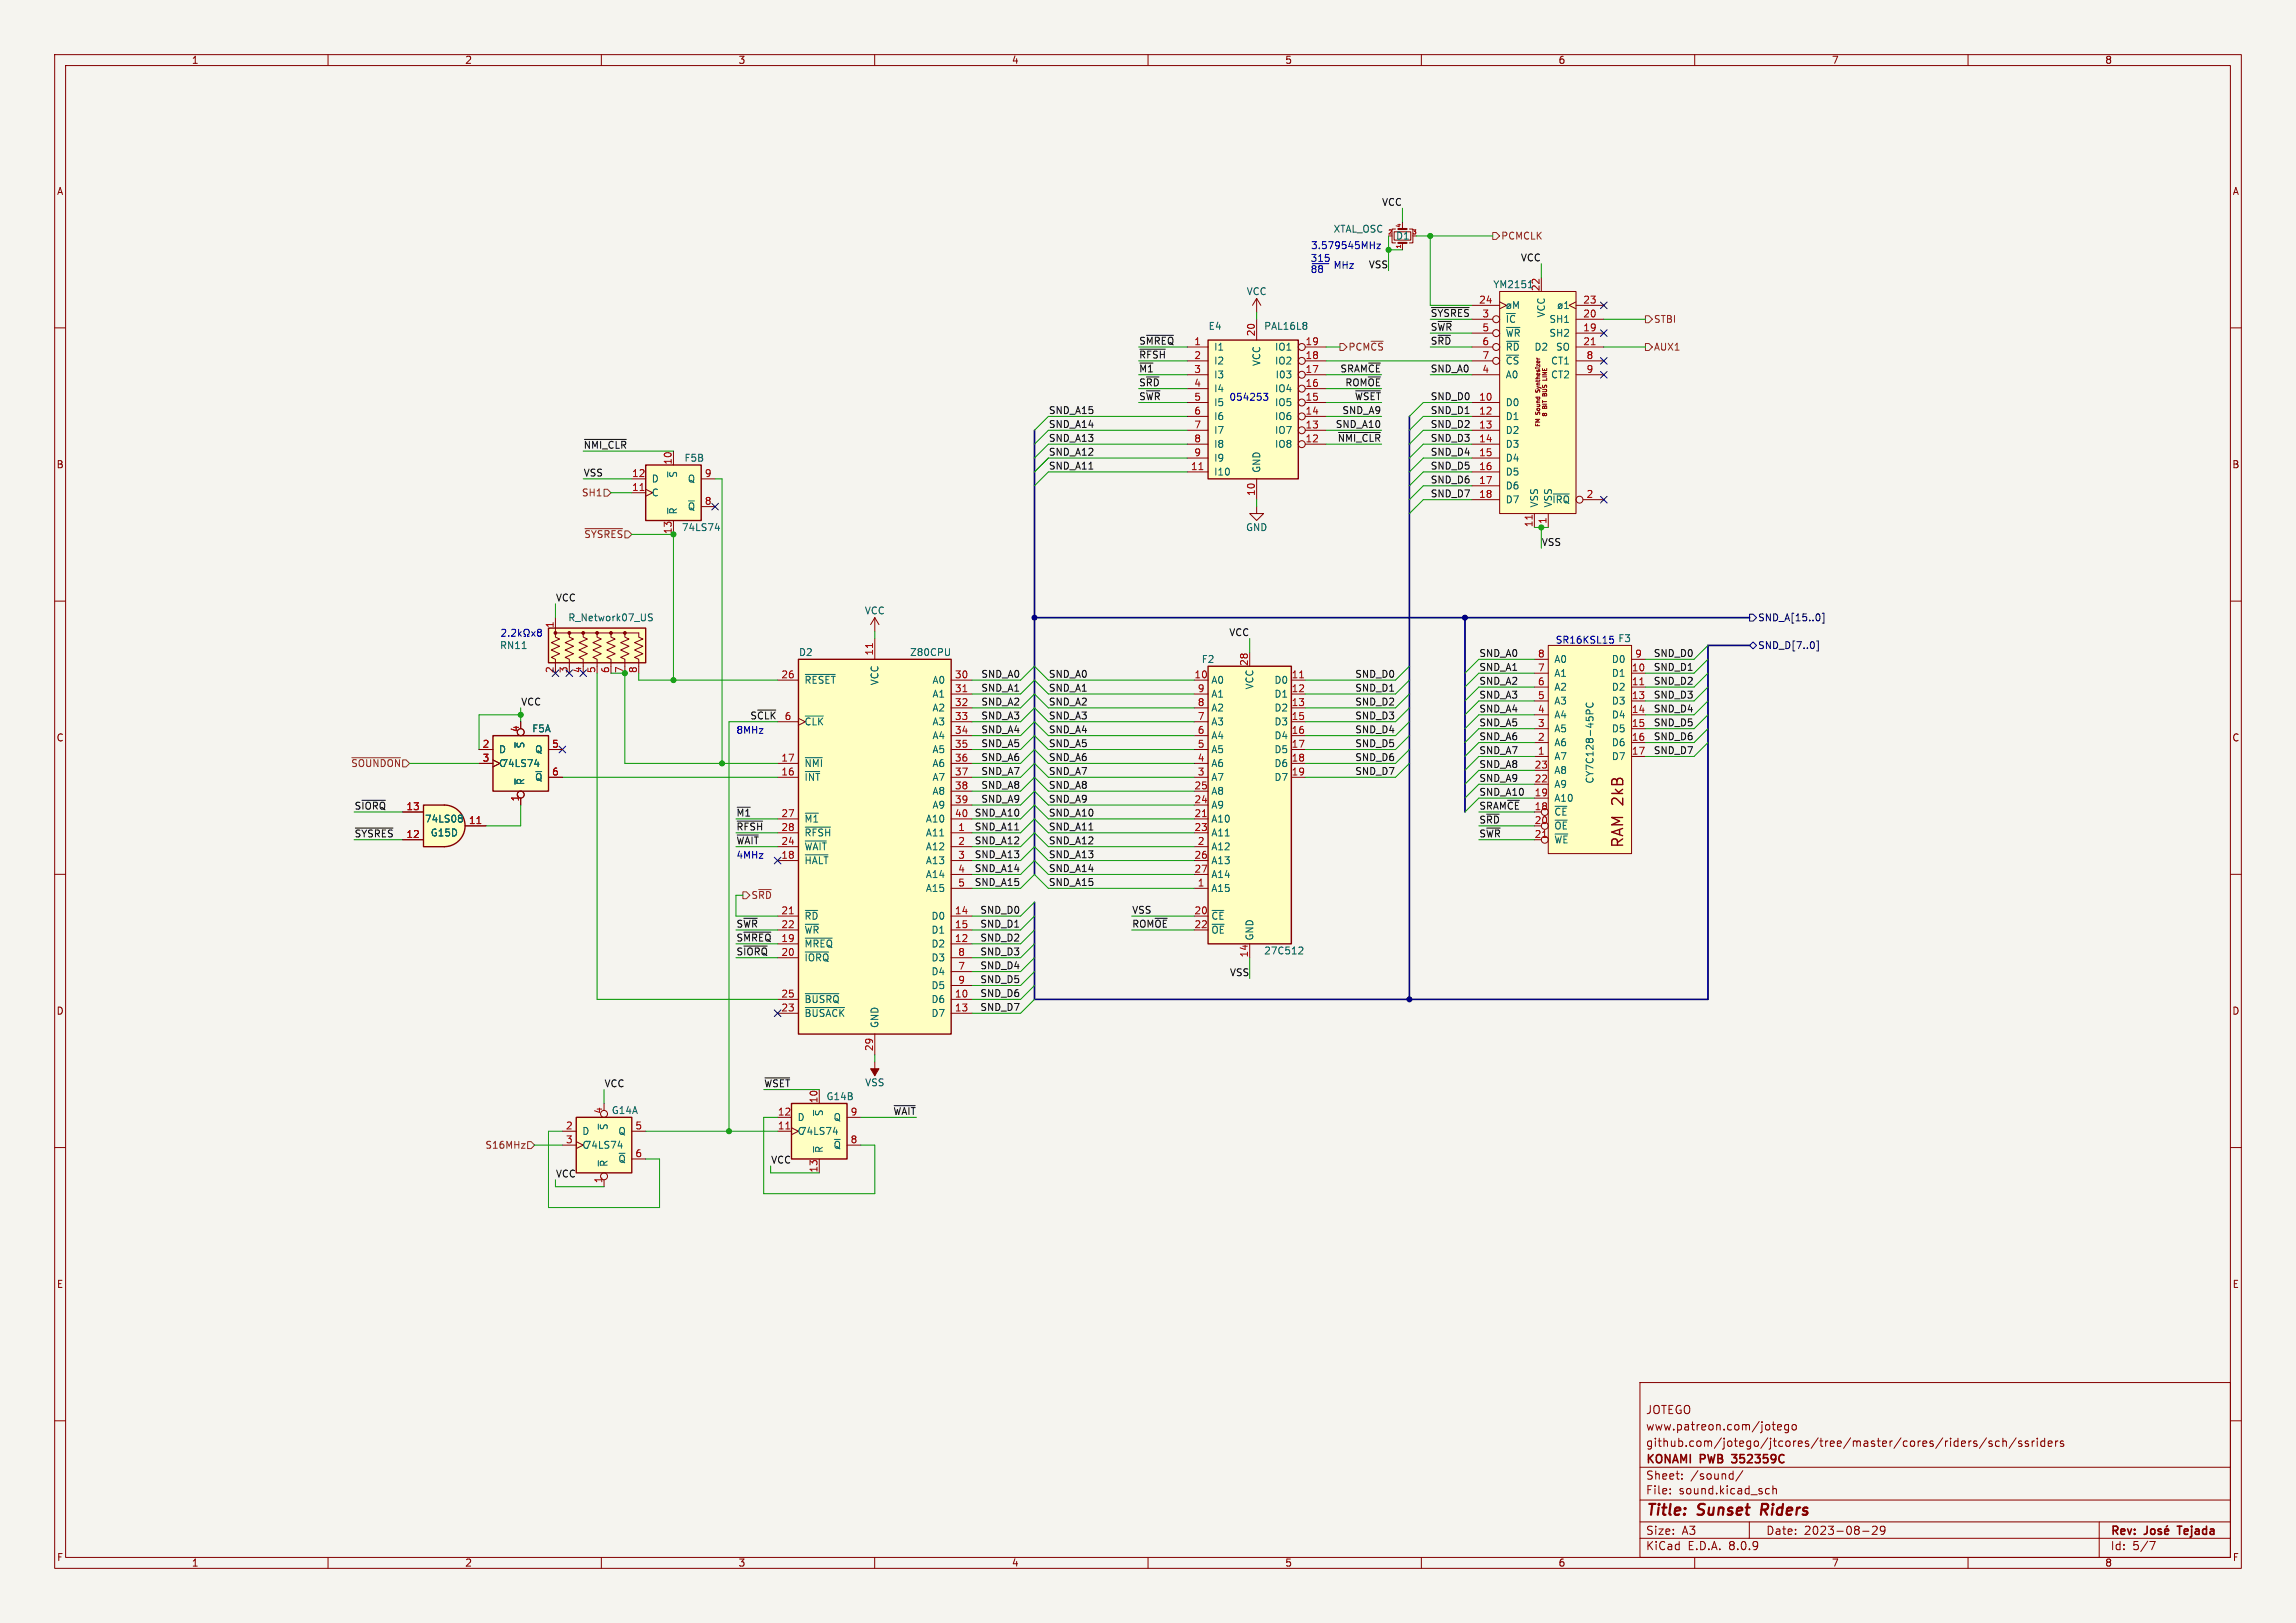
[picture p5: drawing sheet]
<svg xmlns="http://www.w3.org/2000/svg" width="420mm" height="297mm" viewBox="0 0 420 297" stroke-linecap="round" stroke-linejoin="round" font-family="sans-serif">
<defs><g id="words">
<g font-size="2.8" fill="#840000">
<text x="297.3" y="155.3" transform="rotate(-90 297.3 155.3)">RAM 2kB</text>
<text x="301" y="277.9">Title:</text>
<text x="310.6" y="277.9">Sunset</text>
<text x="323" y="277.9">Riders</text>
</g>
<g font-size="2.1" fill="#840000">
<text x="301" y="262">www.patreon.com/jotego</text>
<text x="301" y="259">JOTEGO</text>
<text x="301" y="268.2">KONAMI</text>
<text x="301" y="265">github.com/jotego/jtcores/tree/master/cores/riders/sch/ssriders</text>
<text x="311.1" y="268.2">PWB</text>
<text x="317.5" y="268.2">352359C</text>
<text x="301" y="273.7">File:</text>
<text x="301" y="271">Sheet:</text>
<text x="307.1" y="273.7">sound.kicad_sch</text>
<text x="309.2" y="271">/sound/</text>
<text x="301" y="281.1">Size:</text>
<text x="307.6" y="281.1">A3</text>
<text x="323" y="281.1">Date:</text>
<text x="330" y="281.1">2023-08-29</text>
<text x="386" y="281.3">Rev:</text>
<text x="399.1" y="281.3">Tejada</text>
<text x="301" y="283.9">KiCad</text>
<text x="308.7" y="283.9">E.D.A.</text>
<text x="316.3" y="283.9">8.0.9</text>
<text x="386" y="283.9">Id:</text>
<text x="390.1" y="283.9">5/7</text>
</g>
<g font-size="1.8" fill="#840000">
<text x="35" y="11.9">1</text>
<text x="85" y="11.9">2</text>
<text x="135" y="11.9">3</text>
<text x="185" y="11.9">4</text>
<text x="235" y="11.9">5</text>
<text x="285" y="11.9">6</text>
<text x="335" y="11.9">7</text>
<text x="385" y="11.9">8</text>
<text x="10.3" y="35.9">A</text>
<text x="408.3" y="35.9">A</text>
<text x="10.3" y="85.9">B</text>
<text x="408.2" y="85.9">B</text>
<text x="10.3" y="135.9">C</text>
<text x="408.2" y="135.9">C</text>
<text x="10.3" y="185.9">D</text>
<text x="408.2" y="185.9">D</text>
<text x="10.3" y="235.9">E</text>
<text x="408.3" y="235.9">E</text>
<text x="10.3" y="285.9">F</text>
<text x="35" y="286.9">1</text>
<text x="85" y="286.9">2</text>
<text x="135" y="286.9">3</text>
<text x="185" y="286.9">4</text>
<text x="235" y="286.9">5</text>
<text x="285" y="286.9">6</text>
<text x="335" y="286.9">7</text>
<text x="385" y="286.9">8</text>
<text x="408.3" y="285.9">F</text>
</g>
<g font-size="1.8" fill="#0f0f0f">
<text x="252.7" y="37.8">VCC</text>
<text x="278.1" y="47.9">VCC</text>
<text x="250.3" y="49.2">VSS</text>
<text x="261.6" y="58.1">~{SYSRES}3</text>
<text x="208.3" y="65.7">~{RFSH}</text>
<text x="208.3" y="63.2">S~{MREQ}</text>
<text x="261.6" y="63.2">S~{RD}</text>
<text x="261.6" y="60.6">S~{WR}</text>
<text x="208.3" y="68.2">~{M1}</text>
<text x="208.3" y="70.8">S~{RD}</text>
<text x="245.1" y="68.2">SRAM~{CE}</text>
<text x="246" y="70.8">ROM~{OE}</text>
<text x="261.6" y="68.2">SND_A0</text>
<text x="191.8" y="75.9">SND_A15</text>
<text x="208.3" y="73.3">S~{WR}</text>
<text x="245.5" y="75.9">SND_A9</text>
<text x="247.7" y="73.3">~{WSET}</text>
<text x="261.6" y="73.3">SND_D0</text>
<text x="261.6" y="75.9">SND_D1</text>
<text x="106.7" y="82.2">~{NMI_CLR}</text>
<text x="191.8" y="83.5">SND_A12</text>
<text x="191.8" y="80.9">SND_A13</text>
<text x="191.8" y="78.4">SND_A14</text>
<text x="244.2" y="78.4">SND_A10</text>
<text x="244.6" y="80.9">~{NMI_CLR}</text>
<text x="261.6" y="80.9">SND_D3</text>
<text x="261.6" y="78.4">SND_D2</text>
<text x="261.6" y="83.5">SND_D4</text>
<text x="106.7" y="87.3">VSS</text>
<text x="191.8" y="86">SND_A11</text>
<text x="261.6" y="86">SND_D5</text>
<text x="261.6" y="88.6">SND_D6</text>
<text x="261.6" y="91.1">SND_D7</text>
<text x="281.9" y="100">VSS</text>
<text x="101.6" y="110.1">VCC</text>
<text x="224.8" y="116.5">VCC</text>
<text x="179.4" y="124.1">SND_A0</text>
<text x="191.8" y="124.1">SND_A0</text>
<text x="247.8" y="124.1">SND_D0</text>
<text x="270.5" y="120.3">SND_A0</text>
<text x="270.5" y="125.4">SND_A2</text>
<text x="270.5" y="122.8">SND_A1</text>
<text x="302.4" y="120.3">SND_D0</text>
<text x="302.4" y="125.4">SND_D2</text>
<text x="302.4" y="122.8">SND_D1</text>
<text x="95.2" y="129.2">VCC</text>
<text x="137.2" y="131.7">S~{CLK}6</text>
<text x="179.4" y="129.2">SND_A2</text>
<text x="179.4" y="131.7">SND_A3</text>
<text x="179.4" y="126.7">SND_A1</text>
<text x="191.8" y="129.2">SND_A2</text>
<text x="191.8" y="126.7">SND_A1</text>
<text x="191.8" y="131.7">SND_A3</text>
<text x="247.8" y="131.7">SND_D3</text>
<text x="247.8" y="129.2">SND_D2</text>
<text x="247.8" y="126.7">SND_D1</text>
<text x="270.5" y="130.5">SND_A4</text>
<text x="270.5" y="127.9">SND_A3</text>
<text x="302.4" y="130.5">SND_D4</text>
<text x="302.4" y="127.9">SND_D3</text>
<text x="179.4" y="134.3">SND_A4</text>
<text x="179.4" y="136.8">SND_A5</text>
<text x="191.8" y="136.8">SND_A5</text>
<text x="191.8" y="134.3">SND_A4</text>
<text x="247.8" y="136.8">SND_D5</text>
<text x="247.8" y="134.3">SND_D4</text>
<text x="270.5" y="135.5">SND_A6</text>
<text x="270.5" y="133">SND_A5</text>
<text x="302.4" y="133">SND_D5</text>
<text x="302.4" y="135.5">SND_D6</text>
<text x="179.4" y="141.9">SND_A7</text>
<text x="179.4" y="139.4">SND_A6</text>
<text x="191.8" y="141.9">SND_A7</text>
<text x="191.8" y="139.4">SND_A6</text>
<text x="247.8" y="141.9">SND_D7</text>
<text x="247.8" y="139.4">SND_D6</text>
<text x="270.5" y="138.1">SND_A7</text>
<text x="270.5" y="140.6">SND_A8</text>
<text x="270.5" y="143.2">SND_A9</text>
<text x="302.4" y="138.1">SND_D7</text>
<text x="64.8" y="148.2">S~{IORQ}</text>
<text x="134.6" y="149.5">~{M1}</text>
<text x="178.2" y="149.5">SND_A10</text>
<text x="179.4" y="147">SND_A9</text>
<text x="179.4" y="144.4">SND_A8</text>
<text x="191.8" y="149.5">SND_A10</text>
<text x="191.8" y="147">SND_A9</text>
<text x="191.8" y="144.4">SND_A8</text>
<text x="270.5" y="148.2">SRAM~{CE} 18</text>
<text x="270.5" y="145.7">SND_A10</text>
<text x="64.8" y="153.3">~{SYSRES}12</text>
<text x="134.6" y="154.6">~{WAIT}</text>
<text x="134.6" y="152.1">~{RFSH} 28</text>
<text x="178.2" y="152.1">SND_A11</text>
<text x="178.2" y="154.6">SND_A12</text>
<text x="191.8" y="152.1">SND_A11</text>
<text x="191.8" y="154.6">SND_A12</text>
<text x="270.5" y="150.8">S~{RD}</text>
<text x="270.5" y="153.3">S~{WR}</text>
<text x="178.2" y="159.7">SND_A14</text>
<text x="178.2" y="157.1">SND_A13</text>
<text x="191.8" y="157.1">SND_A13</text>
<text x="191.8" y="159.7">SND_A14</text>
<text x="178.2" y="162.2">SND_A15</text>
<text x="179.2" y="167.3">SND_D0</text>
<text x="191.8" y="162.2">SND_A15</text>
<text x="207" y="167.3">VSS</text>
<text x="134.6" y="172.4">S~{MREQ}19</text>
<text x="134.6" y="169.8">S~{WR}</text>
<text x="179.2" y="169.8">SND_D1</text>
<text x="179.2" y="172.4">SND_D2</text>
<text x="207" y="169.8">ROM~{OE}</text>
<text x="134.6" y="174.9">S~{IORQ}20</text>
<text x="179.2" y="177.5">SND_D4</text>
<text x="179.2" y="180">SND_D5</text>
<text x="179.2" y="174.9">SND_D3</text>
<text x="224.9" y="178.7">VSS</text>
<text x="179.2" y="185.1">SND_D7</text>
<text x="179.2" y="182.5">SND_D6</text>
<text x="110.5" y="199">VCC</text>
<text x="139.7" y="199">~{WSET}</text>
<text x="163.3" y="204.1">~{WAIT}</text>
<text x="101.6" y="215.6">VCC</text>
<text x="141" y="213">VCC</text>
</g>
<g font-size="1.8" fill="#0000c2">
<text x="239.6" y="48">315</text>
<text x="239.7" y="45.7">3.579545MHz</text>
<text x="239.6" y="50">88</text>
<text x="243.8" y="49.3">MHz</text>
<text x="224.8" y="73.4">054253</text>
<text x="284.5" y="117.9">SR16KSL15</text>
<text x="134.6" y="134.4">8MHz</text>
<text x="134.6" y="157.2">4MHz</text>
</g>
<g font-size="1.8" fill="#006464">
<text x="243.8" y="42.8">XTAL_OSC</text>
<text x="255.3" y="44">D1</text>
<text x="273.1" y="52.9">YM2151</text>
<text x="281.7" y="53.4" transform="rotate(-90 281.7 53.4)">22</text>
<text x="228" y="54.2">VCC</text>
<text x="275.3" y="59.3">~{IC}</text>
<text x="282.8" y="58.2" transform="rotate(-90 282.8 58.2)">VCC</text>
<text x="283.3" y="59.3">SH1</text>
<text x="221" y="60.6">E4</text>
<text x="222" y="64.4">I1</text>
<text x="231.1" y="60.6">PAL16L8</text>
<text x="233.1" y="64.4">IO1</text>
<text x="275.3" y="61.8">~{WR}</text>
<text x="275.3" y="64.4">~{RD} D2</text>
<text x="283.3" y="61.8">SH2</text>
<text x="284.5" y="64.4">SO</text>
<text x="222" y="66.9">I2</text>
<text x="222" y="69.4">I3</text>
<text x="222" y="72">I4</text>
<text x="230.7" y="67.1" transform="rotate(-90 230.7 67.1)">VCC</text>
<text x="233.1" y="72">IO4</text>
<text x="233.1" y="66.9">IO2</text>
<text x="233.2" y="69.4">I03</text>
<text x="275.3" y="69.4">A0</text>
<text x="275.3" y="66.9">~{CS}</text>
<text x="283.6" y="66.9">CT1</text>
<text x="283.6" y="69.4">CT2</text>
<text x="222" y="74.5">I5</text>
<text x="222" y="77.1">I6</text>
<text x="233.1" y="77.1">IO6</text>
<text x="233.1" y="74.5">IO5</text>
<text x="275.3" y="74.5">D0</text>
<text x="275.3" y="77.1">D1</text>
<text x="222" y="79.6">I7</text>
<text x="222" y="82.1">I8</text>
<text x="233.1" y="82.1">IO8</text>
<text x="233.1" y="79.6">IO7</text>
<text x="275.3" y="79.6">D2</text>
<text x="275.3" y="82.1">D3</text>
<text x="119.1" y="88.5">D</text>
<text x="124.1" y="87.5" transform="rotate(-90 124.1 87.5)">~{S}</text>
<text x="125.1" y="84.7">F5B</text>
<text x="125.7" y="88.5">Q</text>
<text x="222" y="87.2">I10</text>
<text x="222" y="84.7">I9</text>
<text x="230.7" y="86.6" transform="rotate(-90 230.7 86.6)">GND</text>
<text x="275.3" y="84.7">D4</text>
<text x="275.3" y="87.2">D5</text>
<text x="275.3" y="89.8">D6</text>
<text x="119.1" y="91">C</text>
<text x="124.1" y="94.2" transform="rotate(-90 124.1 94.2)">~{R}</text>
<text x="125.7" y="93.6">~{Q}</text>
<text x="275.3" y="92.3">D7</text>
<text x="281.5" y="93" transform="rotate(-90 281.5 93)">VSS</text>
<text x="283.9" y="92.3">~{IRQ}</text>
<text x="284.1" y="93" transform="rotate(-90 284.1 93)">VSS</text>
<text x="124.6" y="97.4">74LS74</text>
<text x="227.8" y="97.4">GND</text>
<text x="103.9" y="113.9">R_Network07_US</text>
<text x="158.1" y="112.6">VCC</text>
<text x="91.4" y="119">RN11</text>
<text x="295.9" y="117.7">F3</text>
<text x="146.1" y="120.2">D2</text>
<text x="147.1" y="125.3">~{RESET}</text>
<text x="160.9" y="125.5" transform="rotate(-90 160.9 125.5)">VCC</text>
<text x="166.4" y="120.2">Z80CPU</text>
<text x="170.5" y="125.3">A0</text>
<text x="219.7" y="121.5">F2</text>
<text x="221.5" y="125.3">A0</text>
<text x="233" y="125.3">D0</text>
<text x="284.2" y="124.1">A1</text>
<text x="284.2" y="121.5">A0</text>
<text x="294.8" y="124.1">D1</text>
<text x="294.8" y="121.5">D0</text>
<text x="170.5" y="127.9">A1</text>
<text x="170.5" y="130.4">A2</text>
<text x="221.5" y="130.4">A2</text>
<text x="221.5" y="127.9">A1</text>
<text x="229.5" y="126.3" transform="rotate(-90 229.5 126.3)">VCC</text>
<text x="233" y="127.9">D1</text>
<text x="233" y="130.4">D2</text>
<text x="284.2" y="131.7">A4</text>
<text x="284.2" y="129.1">A3</text>
<text x="284.2" y="126.6">A2</text>
<text x="294.8" y="126.6">D2</text>
<text x="294.8" y="129.1">D3</text>
<text x="294.8" y="131.7">D4</text>
<text x="96.1" y="137" transform="rotate(-90 96.1 137)">~{S}</text>
<text x="97.3" y="134.2">F5A</text>
<text x="147.1" y="132.9">~{CLK}</text>
<text x="170.5" y="132.9">A3</text>
<text x="170.5" y="135.5">A4</text>
<text x="221.5" y="135.5">A4</text>
<text x="221.5" y="132.9">A3</text>
<text x="233" y="132.9">D3</text>
<text x="233" y="135.5">D4</text>
<text x="284.2" y="136.8">A6</text>
<text x="284.2" y="134.2">A5</text>
<text x="294.8" y="134.2">D5</text>
<text x="294.8" y="136.8">D6</text>
<text x="91.2" y="138">D</text>
<text x="91.2" y="140.6">C</text>
<text x="91.6" y="140.6">74LS74</text>
<text x="96.1" y="143.8" transform="rotate(-90 96.1 143.8)">~{R}</text>
<text x="97.8" y="138">Q</text>
<text x="97.8" y="143.1">~{Q}</text>
<text x="147.1" y="143.1">~{INT}</text>
<text x="147.1" y="140.6">~{NMI}</text>
<text x="170.5" y="138">A5</text>
<text x="170.5" y="140.6">A6</text>
<text x="170.5" y="143.1">A7</text>
<text x="221.5" y="143.1">A7</text>
<text x="221.5" y="140.6">A6</text>
<text x="221.5" y="138">A5</text>
<text x="233" y="138">D5</text>
<text x="233" y="140.6">D6</text>
<text x="233" y="143.1">D7</text>
<text x="284.2" y="139.3">A7</text>
<text x="284.2" y="141.8">A8</text>
<text x="291.7" y="143.5" transform="rotate(-90 291.7 143.5)">CY7C128-45PC</text>
<text x="294.8" y="139.3">D7</text>
<text x="170.5" y="145.6">A8</text>
<text x="170.5" y="148.2">A9</text>
<text x="221.5" y="148.2">A9</text>
<text x="221.5" y="145.6">A8</text>
<text x="284.2" y="149.5">~{CE}</text>
<text x="284.2" y="146.9">A10</text>
<text x="284.2" y="144.4">A9</text>
<text x="77.6" y="150.7">74LS08</text>
<text x="78.7" y="153.3">G15D</text>
<text x="147.1" y="155.8">~{WAIT}</text>
<text x="147.1" y="150.7">~{M1}</text>
<text x="147.1" y="153.3">~{RFSH}</text>
<text x="169.3" y="153.3">A11</text>
<text x="169.3" y="155.8">A12</text>
<text x="169.3" y="150.7">A10</text>
<text x="221.5" y="155.8">A12</text>
<text x="221.5" y="150.7">A10</text>
<text x="221.5" y="153.3">A11</text>
<text x="284.2" y="152">~{OE}</text>
<text x="284.2" y="154.5">~{WE}</text>
<text x="147.1" y="158.3">~{HALT}</text>
<text x="169.3" y="158.3">A13</text>
<text x="169.3" y="160.9">A14</text>
<text x="221.5" y="158.3">A13</text>
<text x="221.5" y="160.9">A14</text>
<text x="169.3" y="163.4">A15</text>
<text x="221.5" y="163.4">A15</text>
<text x="147.1" y="173.6">~{MREQ}</text>
<text x="147.1" y="168.5">~{RD}</text>
<text x="147.1" y="171">~{WR}</text>
<text x="170.3" y="173.6">D2</text>
<text x="170.3" y="168.5">D0</text>
<text x="170.3" y="171">D1</text>
<text x="221.5" y="168.5">~{CE}</text>
<text x="221.5" y="171">~{OE}</text>
<text x="229.5" y="172.2" transform="rotate(-90 229.5 172.2)">GND</text>
<text x="147.1" y="176.1">~{IORQ}</text>
<text x="170.3" y="178.7">D4</text>
<text x="170.3" y="176.1">D3</text>
<text x="231.1" y="174.9">27C512</text>
<text x="147.1" y="183.7">~{BUSRQ}</text>
<text x="170.3" y="183.7">D6</text>
<text x="170.3" y="181.2">D5</text>
<text x="147.1" y="186.3">~{BUSACK}</text>
<text x="160.9" y="188.2" transform="rotate(-90 160.9 188.2)">GND</text>
<text x="170.3" y="186.3">D7</text>
<text x="151.1" y="201.5">G14B</text>
<text x="158.2" y="199">VSS</text>
<text x="106.4" y="207.9">D</text>
<text x="111.4" y="206.9" transform="rotate(-90 111.4 206.9)">~{S}</text>
<text x="111.8" y="204.1">G14A</text>
<text x="113" y="207.9">Q</text>
<text x="145.8" y="207.9">C</text>
<text x="145.8" y="205.3">D</text>
<text x="146.2" y="207.9">74LS74</text>
<text x="150.7" y="204.4" transform="rotate(-90 150.7 204.4)">~{S}</text>
<text x="152.4" y="205.3">Q</text>
<text x="106.4" y="210.4">C</text>
<text x="106.9" y="210.4">74LS74</text>
<text x="111.4" y="213.6" transform="rotate(-90 111.4 213.6)">~{R}</text>
<text x="113" y="213">~{Q}</text>
<text x="150.7" y="211.1" transform="rotate(-90 150.7 211.1)">~{R}</text>
<text x="152.4" y="210.4">~{Q}</text>
</g>
<g font-size="1.8" fill="#725600">
<text x="274.5" y="44">PCMCLK</text>
<text x="302.5" y="59.3">STBI</text>
<text x="246.6" y="64.4">PCM~{CS}</text>
<text x="302.5" y="64.4">AUX1</text>
<text x="106.3" y="91">SH1</text>
<text x="106.8" y="98.7">~{SYSRES}</text>
<text x="64.1" y="140.6">~{SOUNDON}</text>
<text x="137.4" y="164.7">S~{RD}</text>
<text x="88.7" y="210.4">S16MHz</text>
</g>
<g font-size="1.8" fill="#a90000">
<text x="270.5" y="55.6">24</text>
<text x="289.5" y="58.2">20</text>
<text x="289.5" y="55.6">23</text>
<text x="218.4" y="63.2">1</text>
<text x="218.4" y="65.8">2</text>
<text x="229.6" y="61.6" transform="rotate(-90 229.6 61.6)">20</text>
<text x="238.7" y="65.8">18</text>
<text x="238.7" y="63.2">19</text>
<text x="271.1" y="60.7">5</text>
<text x="271.1" y="63.2">6</text>
<text x="271.1" y="65.8">7</text>
<text x="289.5" y="60.7">19</text>
<text x="289.5" y="63.2">21</text>
<text x="290.1" y="65.8">8</text>
<text x="218.4" y="68.3">3</text>
<text x="218.4" y="70.9">4</text>
<text x="238.7" y="70.9">16</text>
<text x="238.7" y="68.3">17</text>
<text x="271.1" y="68.3">4</text>
<text x="290.1" y="68.3">9</text>
<text x="218.4" y="73.4">5</text>
<text x="218.4" y="75.9">6</text>
<text x="238.7" y="75.9">14</text>
<text x="238.7" y="73.4">15</text>
<text x="270.5" y="73.4">10</text>
<text x="270.5" y="75.9">12</text>
<text x="218.4" y="78.5">7</text>
<text x="218.4" y="81">8</text>
<text x="218.4" y="83.6">9</text>
<text x="238.7" y="81">12</text>
<text x="238.7" y="78.5">13</text>
<text x="270.5" y="78.5">13</text>
<text x="270.5" y="81">14</text>
<text x="270.5" y="83.6">15</text>
<text x="115.5" y="89.9">11</text>
<text x="115.5" y="87.4">12</text>
<text x="122.9" y="85.1" transform="rotate(-90 122.9 85.1)">10</text>
<text x="128.8" y="87.4">9</text>
<text x="217.8" y="86.1">11</text>
<text x="270.5" y="86.1">16</text>
<text x="270.5" y="88.6">17</text>
<text x="128.8" y="92.5">8</text>
<text x="229.6" y="90.8" transform="rotate(-90 229.6 90.8)">10</text>
<text x="270.5" y="91.2">18</text>
<text x="283" y="96" transform="rotate(-90 283 96)">1</text>
<text x="290.1" y="91.2">2</text>
<text x="122.9" y="97.8" transform="rotate(-90 122.9 97.8)">13</text>
<text x="280.4" y="96.6" transform="rotate(-90 280.4 96.6)">11</text>
<text x="101.3" y="115" transform="rotate(-90 101.3 115)">1</text>
<text x="101.3" y="123.3" transform="rotate(-90 101.3 123.3)">2</text>
<text x="103.9" y="123.3" transform="rotate(-90 103.9 123.3)">3</text>
<text x="106.4" y="123.3" transform="rotate(-90 106.4 123.3)">4</text>
<text x="109" y="123.3" transform="rotate(-90 109 123.3)">5</text>
<text x="111.5" y="123.3" transform="rotate(-90 111.5 123.3)">6</text>
<text x="114" y="123.3" transform="rotate(-90 114 123.3)">7</text>
<text x="116.6" y="123.3" transform="rotate(-90 116.6 123.3)">8</text>
<text x="142.8" y="124.2">26</text>
<text x="159.8" y="120.1" transform="rotate(-90 159.8 120.1)">11</text>
<text x="174.6" y="124.2">30</text>
<text x="218.4" y="124.2">10</text>
<text x="228.3" y="122" transform="rotate(-90 228.3 122)">28</text>
<text x="236.2" y="124.2">11</text>
<text x="281.2" y="125.5">6</text>
<text x="281.2" y="122.9">7</text>
<text x="281.2" y="120.4">8</text>
<text x="298.4" y="122.9">10</text>
<text x="298.4" y="125.5">11</text>
<text x="299" y="120.4">9</text>
<text x="174.6" y="126.7">31</text>
<text x="174.6" y="129.3">32</text>
<text x="174.6" y="131.8">33</text>
<text x="219" y="131.8">7</text>
<text x="219" y="129.3">8</text>
<text x="219" y="126.7">9</text>
<text x="236.2" y="126.7">12</text>
<text x="236.2" y="129.3">13</text>
<text x="236.2" y="131.8">15</text>
<text x="281.2" y="130.6">4</text>
<text x="281.2" y="128">5</text>
<text x="298.4" y="128">13</text>
<text x="298.4" y="130.6">14</text>
<text x="88.2" y="136.9">2</text>
<text x="95" y="134.1" transform="rotate(-90 95 134.1)">4</text>
<text x="100.9" y="136.9">5</text>
<text x="174.6" y="134.4">34</text>
<text x="174.6" y="136.9">35</text>
<text x="219" y="136.9">5</text>
<text x="219" y="134.4">6</text>
<text x="236.2" y="134.4">16</text>
<text x="236.2" y="136.9">17</text>
<text x="281.2" y="135.6">2</text>
<text x="281.2" y="133.1">3</text>
<text x="298.4" y="133.1">15</text>
<text x="298.4" y="135.6">16</text>
<text x="88.2" y="139.4">3</text>
<text x="100.9" y="142">6</text>
<text x="142.8" y="142">16</text>
<text x="142.8" y="139.4">17</text>
<text x="174.6" y="139.4">36</text>
<text x="174.6" y="142">37</text>
<text x="219" y="142">3</text>
<text x="219" y="139.4">4</text>
<text x="236.2" y="139.4">18</text>
<text x="236.2" y="142">19</text>
<text x="280.6" y="143.3">22</text>
<text x="280.6" y="140.7">23</text>
<text x="281.2" y="138.2">1</text>
<text x="298.4" y="138.2">17</text>
<text x="74.3" y="148.3">13</text>
<text x="95" y="146.8" transform="rotate(-90 95 146.8)">1</text>
<text x="142.8" y="149.6">27</text>
<text x="174.6" y="144.5">38</text>
<text x="174.6" y="147.1">39</text>
<text x="174.6" y="149.6">40</text>
<text x="218.4" y="149.6">21</text>
<text x="218.4" y="147.1">24</text>
<text x="218.4" y="144.5">25</text>
<text x="280.6" y="145.8">19</text>
<text x="74.3" y="153.4">12</text>
<text x="85.7" y="150.9">11</text>
<text x="142.8" y="154.7">24</text>
<text x="175.2" y="152.1">1</text>
<text x="175.2" y="154.7">2</text>
<text x="218.4" y="152.1">23</text>
<text x="219" y="154.7">2</text>
<text x="280.6" y="150.9">20</text>
<text x="280.6" y="153.4">21</text>
<text x="142.8" y="157.2">18</text>
<text x="175.2" y="157.2">3</text>
<text x="175.2" y="159.8">4</text>
<text x="218.4" y="157.2">26</text>
<text x="218.4" y="159.8">27</text>
<text x="142.8" y="167.4">21</text>
<text x="174.6" y="167.4">14</text>
<text x="175.2" y="162.3">5</text>
<text x="218.4" y="167.4">20</text>
<text x="219" y="162.3">1</text>
<text x="142.8" y="169.9">22</text>
<text x="174.6" y="172.5">12</text>
<text x="174.6" y="169.9">15</text>
<text x="218.4" y="169.9">22</text>
<text x="175.2" y="177.5">7</text>
<text x="175.2" y="175">8</text>
<text x="228.3" y="175.3" transform="rotate(-90 228.3 175.3)">14</text>
<text x="142.8" y="185.2">23</text>
<text x="142.8" y="182.6">25</text>
<text x="174.6" y="182.6">10</text>
<text x="174.6" y="185.2">13</text>
<text x="175.2" y="180.1">9</text>
<text x="159.8" y="192.4" transform="rotate(-90 159.8 192.4)">29</text>
<text x="110.2" y="203.9" transform="rotate(-90 110.2 203.9)">4</text>
<text x="149.6" y="202" transform="rotate(-90 149.6 202)">10</text>
<text x="103.4" y="206.8">2</text>
<text x="103.4" y="209.3">3</text>
<text x="116.1" y="206.8">5</text>
<text x="142.2" y="206.8">11</text>
<text x="142.2" y="204.2">12</text>
<text x="155.5" y="209.3">8</text>
<text x="155.5" y="204.2">9</text>
<text x="116.1" y="211.8">6</text>
<text x="149.6" y="214.7" transform="rotate(-90 149.6 214.7)">13</text>
<text x="110.2" y="216.6" transform="rotate(-90 110.2 216.6)">1</text>
</g>
<g font-size="1.8" fill="#000084">
<text x="321.5" y="113.9">SND_A[15..0]</text>
<text x="321.5" y="119">SND_D[7..0]</text>
</g>
<g font-size="1.1" fill="#a90000">
<text x="256.3" y="41.8" transform="rotate(-90 256.3 41.8)">4</text>
<text x="253.8" y="42.9">2</text>
<text x="256.3" y="45.6" transform="rotate(-90 256.3 45.6)">1</text>
<text x="258.2" y="42.9">3</text>
</g>
<g font-size="1.1" fill="#840000">
<text x="281.8" y="71.7" transform="rotate(-90 281.8 71.7)">Synthesizer</text>
<text x="283.1" y="69.4" transform="rotate(-90 283.1 69.4)">LINE</text>
<text x="283.1" y="76.3" transform="rotate(-90 283.1 76.3)">8</text>
<text x="283.1" y="74.8" transform="rotate(-90 283.1 74.8)">BIT</text>
<text x="283.1" y="72.4" transform="rotate(-90 283.1 72.4)">BUS</text>
<text x="281.8" y="78.2" transform="rotate(-90 281.8 78.2)">FM Sound</text>
</g>
</g></defs>
<path d="M0 0h420v297h-420z" fill="#f5f4ef" stroke="#f5f4ef" stroke-width=".18"/>
<g fill="none" stroke="#840000" stroke-width=".18">
<path d="M10 10h400v277h-400zM12 12h396v273h-396zM60 10v2M110 10v2M160 10v2M210 10v2M260 10v2M310 10v2M360 10v2M10 60h2M408 60h2M10 110h2"/>
<path d="M408 110h2M10 160h2M408 160h2M10 210h2M408 210h2M300 253h108v32h-108zM10 260h2M300 278.5h108M300 274.5h108M300 268.5h108M305.5 273.2v.2M305.5 272.5v.1"/>
<path d="M307.7 270.5v.2M307.7 269.8v.1M316.6 269.7l.4 .1M317 269.2v1.5M317 270.6l-.4 .1M318.8 269.1l-1.3 1.9M320 278.5v3M323.1 273.3h.6M323.1 272.5h.6M324.2 260.7h.5M324.3 272.5l.2-.1 .4 .1v.9M324.3 271.9v1.5"/>
<path d="M324.6 261.7h.1M325.2 261.2l.7-.2-.1-.2-.4-.1-.2 .2v.7h.6M327.2 260.8l-.5-.1-.3 .3v.4l.2 .2h.6M327.2 260.7v1.2l-.3 .3-.4-.1M327.9 260.8l.2-.1 .4 .1 .1 .6-.2 .2-.3 .1-.2-.2zM342.5 279.4l.6-.1 .2 .1 .1 .3-1 1.1h1M344.8 279.9l-.3 .3h-.3l-.3-.3 .2-.5 .4-.1 .2 .1a.99 .99 0 0 1-.3 1.4h-.3M359 263.7l.4 .1 .1 .2-.7 .2M359.4 264.6l-.4 .1M360.2 263.7v1M360.6 263.7l-.3 .1-.1 .2M361.6 263.8l-.4-.1-.2 .2 .1 .2 .5 .2v.3h-.6"/>
<path d="M363.4 263.1l-1.3 1.9M364.4 263.8l-.4-.1-.2 .2 .1 .2 .5 .2v.3h-.6M365.7 263.8l-.4-.1-.3 .3v.4l.2 .2h.5M366.4 263.8l.2-.1 .3 .1 .1 .9M366.4 263.2v1.5M368.8 263.1l-1.3 1.9M369.8 263.8l-.4-.1-.2 .2 .1 .2 .5 .2v.3h-.6M371 263.8l-.3-.1-.3 .2 .1 .2 .5 .2v.3h-.6M371.7 263.7v1M372.2 263.7l-.3 .1-.2 .2M372.7 263.2v.1M372.7 263.7v1"/>
<path d="M374 263.8l-.4-.1-.3 .3v.4l.1 .2h.6M374 263.2v1.5M374.7 264.2l.7-.2-.1-.2-.4-.1-.2 .2v.7h.6M376 263.7v1M376.4 263.7l-.2 .1-.2 .2M377.4 263.8l-.3-.1-.2 .2v.2l.5 .2v.3h-.5M384 278.5v6.5M408 260h2M60 285v2M110 285v2M160 285v2M210 285v2"/>
<path d="M260 285v2M300 281.5h108M310 285v2M340.7 280.2h1.2M360 285v2M393.2 282.1h1l-.6 1.5"/>
</g>
<path d="M316.8 266.2h.9M316.8 267.5l.2 .2M392.8 279.3v1.1a.48 .48 0 0 1-.6 .4M393.5 279.9l.4-.1 .3 .3v.4l-.3 .3-.4-.1-.1-.2v-.4zM395.3 279.9l-.3-.1-.2 .2v.2l.5 .2v.3h-.5M396.5 279.2l-.2 .2M398.3 279.3h.8M396 280.3l.7-.2-.1-.2-.4-.1-.2 .2v.7h.6" fill="none" stroke="#840000" stroke-width=".3"/>
<path d="M322.3 275.2l-.2 2" fill="none" stroke="#840000" stroke-width=".4"/>
<path d="M283.2 118.1h15.2v38.1h-15.2z" fill="#ffffc2"/>
<g fill="none" stroke="#840000" stroke-width=".18">
<path d="M283.2 118.1h15.2v38.1h-15.2zM280.7 138.4h2.5M280.7 123.2h2.5M280.7 125.7h2.5M280.7 128.3h2.5M280.7 130.8h2.5M280.7 133.4h2.5M280.7 135.9h2.5M280.7 120.7h2.5M298.4 138.4h2.6M298.4 123.2h2.6M298.4 125.7h2.6"/>
<path d="M298.4 128.3h2.6M298.4 130.8h2.6M298.4 133.4h2.6M298.4 135.9h2.6M298.4 120.7h2.6M280.7 146.1h2.5M280.7 143.5h2.5M280.7 141h2.5"/>
<circle cx="282.6" cy="151.1" r=".63"/>
<circle cx="282.6" cy="153.7" r=".63"/>
<circle cx="282.6" cy="148.6" r=".63"/>
</g>
<path d="M300 125.3h.7M282.2 153.3h.7" fill="none" stroke="#a90000" stroke-width=".18"/>
<path d="M290.1 130.6v-.5l.3-.2 .3 .1 .1 .6M290.3 128.6a.6 .6 0 0 0 .4 .9 .6 .6 0 0 0 .7-.6l-.1-.3" fill="none" stroke="#006464" stroke-width=".18"/>
<path d="M146 120.7h28v68.5h-28z" fill="#ffffc2"/>
<path d="M146 120.7h28v68.5h-28z" fill="none" stroke="#840000" stroke-width=".25"/>
<g fill="none" stroke="#840000" stroke-width=".18">
<path d="M160 116.8v3.9M142.2 139.7h3.8M142.2 124.5h3.8M142.2 132.1h3.8M146 131.4l1.3 .7-1.3 .6M174 139.7h3.8M174 124.5h3.8M174 127h3.8M174 129.5h3.8M174 132.1h3.8M174 134.6h3.8M174 137.2h3.8"/>
<path d="M142.2 152.4h3.8M142.2 142.2h3.8M142.2 157.5h3.8M142.2 154.9h3.8M142.2 149.9h3.8M174 152.4h3.8M174 142.2h3.8M174 157.5h3.8M174 154.9h3.8M174 149.9h3.8M174 144.8h3.8M174 147.3h3.8"/>
<path d="M142.2 172.7h3.8M142.2 167.6h3.8M142.2 170.2h3.8M142.2 175.3h3.8M174 172.7h3.8M174 167.6h3.8M174 170.2h3.8M174 175.3h3.8M174 160h3.8M174 162.6h3.8M174 177.8h3.8M142.2 182.9h3.8"/>
<path d="M142.2 185.4h3.8M160 189.2v3.8M174 182.9h3.8M174 185.4h3.8M174 180.3h3.8"/>
</g>
<path d="M159.6 117.8v.7M176.1 126.6h.8M144.4 167.2h.7" fill="none" stroke="#a90000" stroke-width=".18"/>
<g fill="none" stroke="#006464" stroke-width=".18">
<path d="M173.7 118.7l-.1 1.1M147.3 138.7h3.1M147.3 123.4h5.5M147.3 131h3.3M147.3 156.4h4.2M147.3 153.9h3.9M147.3 148.8h2.4M147.3 151.4h4.6M147.3 171.7h4.9M147.3 174.2h4.3M147.3 166.6h2.3M147.3 184.4h7.2"/>
<path d="M147.3 181.8h6.1"/>
</g>
<path d="M221 62.2h16.5v25.4h-16.5z" fill="#ffffc2"/>
<path d="M221 62.2h16.5v25.4h-16.5z" fill="none" stroke="#840000" stroke-width=".25"/>
<g fill="none" stroke="#840000" stroke-width=".18">
<path d="M229.9 54.6v2.6M229.9 58.4v3.8M229.9 54.6l-.8 1.3M229.9 54.6l.7 1.3M255 42.4h3.1v1.5h-3.1zM255.3 41.9h-.7v2.6h.7M256.5 40.6v1.3M256.5 44.5v1.2M257.8 41.9h.6v2.6h-.6M217.2 63.5h3.8M217.2 78.7h3.8M217.2 76.2h3.8"/>
<path d="M217.2 73.7h3.8M217.2 71.1h3.8M217.2 68.6h3.8M217.2 66h3.8M238.8 63.5h3.8M238.8 78.7h3.8M238.8 76.2h3.8M238.8 73.7h3.8M238.8 71.1h3.8M238.8 68.6h3.8M238.8 66h3.8M217.2 86.4h3.8"/>
<path d="M217.2 81.3h3.8M217.2 83.8h3.8M229.9 87.6v3.8M238.8 81.3h3.8"/>
<circle cx="238.1" cy="71.1" r=".63"/>
<circle cx="238.1" cy="78.7" r=".63"/>
<circle cx="238.1" cy="68.6" r=".63"/>
<circle cx="238.1" cy="63.5" r=".63"/>
<circle cx="238.1" cy="76.2" r=".63"/>
<circle cx="238.1" cy="73.7" r=".63"/>
<circle cx="238.1" cy="66" r=".63"/>
<circle cx="238.1" cy="81.3" r=".63"/>
</g>
<path d="M219.3 85.9h.7" fill="none" stroke="#a90000" stroke-width=".18"/>
<path d="M238.9 59.1l.2 .1-.2 .3M238.9 59.6l.2 .2-.2 .4" fill="none" stroke="#006464" stroke-width=".18"/>
<path d="M255.8 41.9h1.5" fill="none" stroke="#840000" stroke-width=".38"/>
<path d="M105.4 204.5h10.2v10.1h-10.2z" fill="#ffffc2"/>
<path d="M105.4 204.5h10.2v10.1h-10.2z" fill="none" stroke="#840000" stroke-width=".25"/>
<g fill="none" stroke="#840000" stroke-width=".18">
<path d="M102.9 207h2.5M102.9 209.6h2.5M105.4 208.9l1.3 .7-1.3 .6M110.5 201.9v1.3M110.5 215.9v1.3M115.6 207h2.5M115.6 212.1h2.5"/>
<circle cx="110.5" cy="215.3" r=".63"/>
</g>
<path d="M109.4 212.4v1M113.1 209.7h.7M113.7 209.3v.8" fill="none" stroke="#006464" stroke-width=".18"/>
<path d="M81.3 147.3a3.8 3.8 0 0 1 3.8 3.8 3.8 3.8 0 0 1-3.8 3.8z" fill="#ffffc2" stroke="#ffffc2" stroke-width=".18"/>
<path d="M77.5 147.3h3.8v7.6h-3.8z" fill="#ffffc2"/>
<path d="M77.5 147.3h3.8a3.8 3.8 0 0 1 3.8 3.8 3.8 3.8 0 0 1-3.8 3.8h-3.8z" fill="none" stroke="#840000" stroke-width=".25"/>
<path d="M229.9 92.7v1.3h1.2l-1.2 1.3-1.3-1.3h1.3M160 113l-.7 1.3M160 113v2.6M160 113l.8 1.3M73.7 153.7h3.8M73.7 148.6h3.8M85.1 151.1h3.8" fill="none" stroke="#840000" stroke-width=".18"/>
<path d="M87.2 150.7h.8" fill="none" stroke="#a90000" stroke-width=".18"/>
<path d="M84.1 149.2h.2l.3 .2-.3 .3M84.1 149.7h.2M84.3 149.7l.3 .3v.2l-.1 .2h-.4" fill="none" stroke="#006464" stroke-width=".18"/>
<path d="M90.2 134.6h10.1v10.2h-10.1z" fill="#ffffc2"/>
<path d="M90.2 134.6h10.1v10.2h-10.1z" fill="none" stroke="#840000" stroke-width=".25"/>
<g fill="none" stroke="#840000" stroke-width=".18">
<path d="M87.6 137.2h2.6M87.6 139.7h2.6M90.2 139.1l1.2 .6-1.2 .6M95.2 132.1v1.3M100.3 137.2h2.6M95.2 146.1v1.2M100.3 142.2h2.6"/>
<circle cx="95.2" cy="145.4" r=".63"/>
</g>
<path d="M97.8 139.9h.8M98.4 139.4v.9M94.2 142.5v1" fill="none" stroke="#006464" stroke-width=".18"/>
<path d="M118.1 85.1h10.2v10.2h-10.2z" fill="#ffffc2"/>
<path d="M118.1 85.1h10.2v10.2h-10.2z" fill="none" stroke="#840000" stroke-width=".25"/>
<path d="M115.6 90.2h2.5M115.6 87.6h2.5M118.1 89.5l1.3 .7-1.3 .6M123.2 82.6v2.5M123.2 95.3v2.5M128.3 87.6h2.5M128.3 92.7h2.5" fill="none" stroke="#840000" stroke-width=".18"/>
<path d="M117.1 89.8h.7" fill="none" stroke="#a90000" stroke-width=".18"/>
<path d="M122.1 93v1M130.8 96.7h.8M131.4 96.3v.8" fill="none" stroke="#006464" stroke-width=".18"/>
<path d="M221 121.9h15.2v50.8h-15.2z" fill="#ffffc2"/>
<path d="M221 121.9h15.2v50.8h-15.2z" fill="none" stroke="#840000" stroke-width=".25"/>
<g fill="none" stroke="#840000" stroke-width=".18">
<path d="M228.6 119.4v2.5M218.4 124.5h2.6M218.4 127h2.6M218.4 129.5h2.6M218.4 132.1h2.6M218.4 134.6h2.6M218.4 137.2h2.6M218.4 139.7h2.6M236.2 124.5h2.6M236.2 127h2.6M236.2 129.5h2.6M236.2 132.1h2.6"/>
<path d="M236.2 134.6h2.6M236.2 137.2h2.6M236.2 139.7h2.6M218.4 142.2h2.6M218.4 154.9h2.6M218.4 149.9h2.6M218.4 152.4h2.6M218.4 147.3h2.6M218.4 144.8h2.6M218.4 157.5h2.6M236.2 142.2h2.6M218.4 162.6h2.6"/>
<path d="M218.4 167.6h2.6M218.4 170.2h2.6M218.4 160h2.6M228.6 172.7v2.6"/>
</g>
<path d="M237.7 124h.8M220 149.4h.7" fill="none" stroke="#a90000" stroke-width=".18"/>
<path d="M237.8 173.3l.4 .1 .1 .3-.8 .9h.8" fill="none" stroke="#006464" stroke-width=".18"/>
<path d="M274.3 53.3h14v40.7h-14z" fill="#ffffc2"/>
<g fill="none" stroke="#840000" stroke-width=".18">
<path d="M269.2 58.4h3.8M269.2 55.9h5.1M274.3 53.3h14v40.7h-14zM274.3 55.2l1.3 .7-1.3 .6M281.9 50.8v2.5M288.3 55.2l-1.3 .7 1.3 .6M288.3 58.4h5.1M288.3 55.9h5.1M269.2 73.7h5.1M269.2 76.2h5.1M269.2 78.7h5.1M269.2 61h3.8"/>
<path d="M269.2 63.5h3.8M269.2 68.6h5.1M269.2 66h3.8M281.1 65.7h.6M281.1 65.5l.2 .2M288.3 61h5.1M288.3 63.5h5.1M288.3 68.6h5.1M288.3 66h5.1M269.2 81.3h5.1M269.2 83.8h5.1M269.2 86.4h5.1"/>
<path d="M269.2 88.9h5.1M269.2 91.4h5.1M280.7 94v2.5M283.2 94v2.5M289.6 91.4h3.8M160 194.3v2.6"/>
<circle cx="273.7" cy="58.4" r=".63"/>
<circle cx="273.7" cy="63.5" r=".63"/>
<circle cx="273.7" cy="66" r=".63"/>
<circle cx="273.7" cy="61" r=".63"/>
</g>
<path d="M291.1 63.1h.7M280.3 94.3v.7" fill="none" stroke="#a90000" stroke-width=".18"/>
<path d="M275.7 55.7l.2-.1 .4 .1v.5l-.1 .2-.3 .1-.2-.2zM276.4 55.6l-.8 .9M276.9 56.5v-1.3l.4 .9 .4-.9v1.3M279.6 52.6h.7M279.9 51.4l-.1 .2M285.1 55.7l.2-.1 .4 .1v.5l-.1 .2-.3 .1-.2-.2zM285.8 55.6l-.8 .9M286.2 56.5h.7M286.2 55.6l.4-.4v1.3M284.1 90.4h2.9" fill="none" stroke="#006464" stroke-width=".18"/>
<path d="M159.3 195.6h1.5l-.8 1.3z" fill="#840000" stroke="#840000" stroke-width=".18"/>
<path d="M144.8 201.9h10.1v10.2h-10.1z" fill="#ffffc2"/>
<path d="M144.8 201.9h10.1v10.2h-10.1z" fill="none" stroke="#840000" stroke-width=".25"/>
<path d="M149.9 199.4v2.5M142.2 207h2.6M142.2 204.5h2.6M144.8 206.4l1.2 .6-1.2 .6M149.9 212.1v2.5M154.9 204.5h2.6M154.9 209.6h2.6" fill="none" stroke="#840000" stroke-width=".18"/>
<path d="M143.8 206.6h.7" fill="none" stroke="#a90000" stroke-width=".18"/>
<path d="M148.8 209.8v1M152.4 207.2h.8M153 206.7v.9" fill="none" stroke="#006464" stroke-width=".18"/>
<path d="M100.3 114.9h17.8v6.4h-17.8z" fill="#ffffc2"/>
<path d="M100.3 114.9h17.8v6.4h-17.8z" fill="none" stroke="#840000" stroke-width=".25"/>
<g fill="#840000" stroke="#840000" stroke-width=".18">
<circle cx="101.6" cy="115.8" r=".25"/>
<circle cx="104.1" cy="115.8" r=".25"/>
<circle cx="106.7" cy="115.8" r=".25"/>
<circle cx="109.2" cy="115.8" r=".25"/>
<circle cx="111.8" cy="115.8" r=".25"/>
<circle cx="114.3" cy="115.8" r=".25"/>
</g>
<g fill="none" stroke="#840000" stroke-width=".18">
<path d="M101.6 113v2.6M104.1 115.8v.8l.8 .3-1.5 .7 1.5 .7-1.5 .6 1.5 .7-1.5 .7 .7 .4v1.2M106.7 115.8v.8l.7 .3-1.5 .7 1.5 .7-1.5 .6 1.5 .7-1.5 .7 .8 .4v1.2M109.2 115.8v.8l.8 .3-1.5 .7 1.5 .7-1.5 .6 1.5 .7-1.5 .7 .7 .4v1.2M111.8 115.8v.8l.7 .3-1.5 .7 1.5 .7-1.5 .6 1.5 .7-1.5 .7 .8 .4v1.2M114.3 115.8v.8l.8 .3-1.6 .7 1.6 .7-1.6 .6 1.6 .7-1.6 .7 .8 .4v1.2M87.6 137.2h2.6M87.6 139.7h2.6M90.2 139.1l1.2 .6-1.2 .6M95.2 132.1v1.3M100.3 137.2h2.6M101.6 121.9v-1.2l-.8-.4 1.6-.7-1.6-.7 1.6-.6-1.6-.7 1.6-.7-.8-.3v-.8h15.2v.8l.8 .3-1.5 .7 1.5 .7-1.5 .6 1.5 .7-1.5 .7 .7 .4v1.2"/>
<path d="M73.7 153.7h3.8M73.7 148.6h3.8M85.1 151.1h3.8M95.2 146.1v1.2M100.3 142.2h2.6"/>
<circle cx="95.2" cy="145.4" r=".63"/>
</g>
<path d="M95.5 118.7h.7M119.3 112.4l-.5-.1-.1 .2v.3l.5 .3 .1 .3-.2 .2-.5-.1M97.8 139.9h.8M98.4 139.4v.9M84.1 149.2h.2l.3 .2-.3 .3M84.1 149.7h.2M84.3 149.7l.3 .3v.2l-.1 .2h-.4M94.2 142.5v1" fill="none" stroke="#006464" stroke-width=".18"/>
<g fill="none" stroke="#000084" stroke-width=".18">
<path d="M292.8 55.3l1.2 1.2M294 55.3l-1.2 1.2M292.8 68l1.2 1.2M292.8 60.4l1.2 1.2M292.8 65.4l1.2 1.2M294 68l-1.2 1.2M294 60.4l-1.2 1.2M294 65.4l-1.2 1.2M130.2 92.1l1.2 1.2M131.4 92.1l-1.2 1.2M292.8 90.8l1.2 1.2M294 90.8l-1.2 1.2"/>
<path d="M320 112.4h.7l.6 .6-.6 .7h-.7zM320 118.1l.7-.6 .6 .6-.6 .6zM332.3 117.3h.3v1.8h-.3M332.8 112.5l.1 .3-.1 .7M333.3 112.2h.3v1.8h-.3M101 122.6l1.2 1.2M102.2 122.6l-1.2 1.2M102.3 136.6l1.2 1.2M103.5 136.6l-1.2 1.2M103.5 122.6l1.2 1.2M104.7 122.6l-1.2 1.2M106.1 122.6l1.2 1.2"/>
<path d="M107.3 122.6l-1.2 1.2M141.6 156.9l1.2 1.2M142.8 156.9l-1.2 1.2M141.6 184.8l1.2 1.2M142.8 184.8l-1.2 1.2"/>
</g>
<path d="M273 42.5h.7l.6 .7-.6 .6h-.7zM301 57.8h.6l.7 .6-.7 .7h-.6zM245.1 62.9h.6l.7 .6-.7 .6h-.6zM301 62.9h.6l.7 .6-.7 .6h-.6zM107 96.7h6.9M110.5 89.5h.6l.7 .7-.7 .6h-.6zM64.4 138.7h8.8M135.9 163.2h.6l.7 .6-.7 .7h-.6zM95.4 209.3h.6l-.6 .8h.6M96.5 208.9h.7l.6 .7-.6 .6h-.7z" fill="none" stroke="#725600" stroke-width=".18"/>
<g fill="none" stroke="#0f0f0f" stroke-width=".18">
<path d="M261.8 56.3h6.9M208.5 63.9h4.7M209.7 61.4h5M244.8 79.1h7.7M248 71.5h4.5M106.9 80.4h7.7M199.2 85.8h.7M138.6 129.9h3.3M65 151.5h6.9M66.2 146.5h4.3M134.8 152.8h3.9M134.8 150.3h4.7"/>
<path d="M185.6 151.9h.7M199.2 151.9h.7M136.1 173.1h4.2M136.1 170.6h4.9M139.9 197.3h4.6M163.6 202.3h3.8"/>
</g>
<g fill="none" stroke="#0000c2" stroke-width=".18">
<path d="M240 48.3h3.1M250.7 44.8h.7M251.4 44.2v1.3M251.9 44.7h.6l-.6 .8h.6M231.1 72h.8l-.4 .5 .3 .1v.5l-.1 .1h-.5M91.8 115.3l.5-.1 .2 .3-.8 .9h.8M93.1 116.3v.1M93.6 115.3l.5-.1 .2 .3-.8 .9h.8M94.9 115.2v1.2M95 115.9l.4 .5M95.4 115.6l-.5 .5M95.8 116.4h.3v-.2a.54 .54 0 0 1-.2-.8 .54 .54 0 0 1 .7-.2 .58 .58 0 0 1-.1 1v.2h.3"/>
<path d="M97.2 115.6l.7 .8M97.9 115.6l-.7 .8M98.6 115.7l-.3 .2 .1 .4 .2 .1h.3l.1-.2v-.3l-.2-.2M98.6 115.7l-.3-.2 .3-.3h.2l.2 .2-.2 .3M98.6 115.7h.2M294.5 116.4h.6M294.6 116.9h.3l.3 .3-.1 .4-.5 .1"/>
</g>
<path d="M189.2 78.7v81.3M257.8 76.2v106.7M189.2 113h130.8M268 113v35.6M320 118.1h-7.6v64.8h-123.2v-17.8" fill="none" stroke="#000084" stroke-width=".3"/>
<g fill="none" stroke="#009600" stroke-width=".18">
<path d="M256.5 38.1v2.5M229.9 57.2v1.2M254 43.2v6.3M254 45.7h2.5M259.1 43.2h13.9M261.6 58.4h7.6M261.6 43.2v12.7h7.6M281.9 48.3v2.5M293.4 58.4h7.6M208.3 63.5h8.9M208.3 66h8.9M208.3 68.6h8.9"/>
<path d="M208.3 71.1h8.9M208.3 73.7h8.9M217.2 76.2h-25.4l-2.6 2.5M217.2 78.7h-25.4l-2.6 2.6M242.6 63.5h2.5M242.6 66h26.6M242.6 68.6h10.1M242.6 71.1h10.1M242.6 76.2h10.1M242.6 78.7h10.1M242.6 73.7h10.1M261.6 61h7.6"/>
<path d="M261.6 63.5h7.6M261.6 68.6h7.6M269.2 76.2h-8.9l-2.5 2.5M269.2 78.7h-8.9l-2.5 2.6M269.2 73.7h-8.9l-2.5 2.5M293.4 63.5h7.6M106.7 87.6h8.9M106.7 82.6h16.5M111.8 90.2h3.8M115.6 97.8h7.6v26.7M130.8 87.6h1.3v52.1M217.2 81.3h-25.4l-2.6 2.5"/>
<path d="M217.2 86.4h-25.4l-2.6 2.5M217.2 83.8h-25.4l-2.6 2.6M229.9 91.4v1.3M242.6 81.3h10.1M269.2 81.3h-8.9l-2.5 2.5M269.2 88.9h-8.9l-2.5 2.5M269.2 86.4h-8.9l-2.5 2.5M269.2 91.4h-8.9l-2.5 2.6M269.2 83.8h-8.9l-2.5 2.6M280.7 96.5h2.5M281.9 96.5v3.8M101.6 110.5v2.5"/>
<path d="M160 115.6v1.2M228.6 116.8v2.6M312.4 118.1l-2.5 2.6h-8.9M74.9 139.7h12.7M95.2 130.8h-7.6v6.4M95.2 129.5v2.6M109.2 123.2v59.7h33M111.8 123.2h2.5v16.5h27.9M116.8 123.2v1.3h25.4M142.2 132.1h-8.9v74.9M177.8 137.2h8.9l2.5-2.6 2.6 2.6h26.6M177.8 139.7h8.9l2.5-2.5 2.6 2.5h26.6"/>
<path d="M177.8 132.1h8.9l2.5-2.6 2.6 2.6h26.6M177.8 134.6h8.9l2.5-2.5 2.6 2.5h26.6M177.8 129.5h8.9l2.5-2.5 2.6 2.5h26.6M177.8 127h8.9l2.5-2.5 2.6 2.5h26.6M177.8 124.5h8.9l2.5-2.6 2.6 2.6h26.6M257.8 134.6l-2.5 2.6h-16.5M257.8 139.7l-2.5 2.5h-16.5M257.8 137.2l-2.5 2.5h-16.5M257.8 129.5l-2.5 2.6h-16.5M257.8 132.1l-2.5 2.5h-16.5M257.8 127l-2.5 2.5h-16.5M257.8 124.5l-2.5 2.5h-16.5"/>
<path d="M257.8 121.9l-2.5 2.6h-16.5M280.7 133.4h-10.2l-2.5 2.5M280.7 128.3h-10.2l-2.5 2.5M280.7 135.9h-10.2l-2.5 2.5M280.7 123.2h-10.2l-2.5 2.5M280.7 125.7h-10.2l-2.5 2.6M280.7 138.4h-10.2l-2.5 2.6M280.7 130.8h-10.2l-2.5 2.6M280.7 120.7h-10.2l-2.5 2.5M312.4 130.8l-2.5 2.6h-8.9M312.4 125.7l-2.5 2.6h-8.9M312.4 133.4l-2.5 2.5h-8.9"/>
<path d="M312.4 120.7l-2.5 2.5h-8.9M312.4 123.2l-2.5 2.5h-8.9M312.4 135.9l-2.5 2.5h-8.9M312.4 128.3l-2.5 2.5h-8.9M64.8 153.7h8.9M64.8 148.6h8.9M95.2 147.3v3.8h-6.3M102.9 142.2h39.3M134.6 154.9h7.6M134.6 149.9h7.6M134.6 152.4h7.6M177.8 154.9h8.9l2.5-2.5 2.6 2.5h26.6"/>
<path d="M177.8 142.2h8.9l2.5-2.5 2.6 2.5h26.6M177.8 144.8h8.9l2.5-2.6 2.6 2.6h26.6M177.8 157.5h8.9l2.5-2.6 2.6 2.6h26.6M177.8 149.9h8.9l2.5-2.6 2.6 2.6h26.6M177.8 147.3h8.9l2.5-2.5 2.6 2.5h26.6M177.8 152.4h8.9l2.5-2.5 2.6 2.5h26.6M270.5 153.7h10.2M270.5 151.1h10.2M270.5 148.6h10.2M280.7 143.5h-10.2l-2.5 2.6M280.7 141h-10.2l-2.5 2.5M280.7 146.1h-10.2l-2.5 2.5"/>
<path d="M134.6 170.2h7.6M134.6 175.3h7.6M134.6 172.7h7.6M135.9 163.8h-1.3v3.8h7.6M177.8 160h8.9l2.5-2.5 2.6 2.5h26.6M177.8 162.6h8.9l2.5-2.6 2.6 2.6h26.6M189.2 167.6l-2.5 2.6h-8.9M189.2 172.7l-2.5 2.6h-8.9M189.2 170.2l-2.5 2.5h-8.9M189.2 165.1l-2.5 2.5h-8.9M189.2 177.8l-2.5 2.5h-8.9M189.2 175.3l-2.5 2.5h-8.9"/>
<path d="M207 170.2h11.4M207 167.6h11.4M228.6 175.3v3.8M110.5 199.4v2.5M139.7 199.4h10.2M160 193v1.3M189.2 180.3l-2.5 2.6h-8.9M189.2 182.9l-2.5 2.5h-8.9M97.8 209.6h5.1M101.6 215.9v1.3h8.9M102.9 207h-2.6v14h20.3v-8.9h-2.5M118.1 207h24.1"/>
<path d="M141 213.4v1.2h8.9M142.2 204.5h-2.5v13.9h20.3v-8.8h-2.5M157.5 204.5h10.1"/>
</g>
<path d="M87.2 150.7h.8" fill="none" stroke="#a90000" stroke-width=".18"/>
<g fill="#009600" stroke="#009600" stroke-width=".18">
<circle cx="114.3" cy="123.2" r=".46"/>
<circle cx="123.2" cy="124.5" r=".46"/>
<circle cx="123.2" cy="97.8" r=".46"/>
<circle cx="95.2" cy="130.8" r=".46"/>
<circle cx="132.1" cy="139.7" r=".46"/>
<circle cx="133.3" cy="207" r=".46"/>
<circle cx="254" cy="45.7" r=".46"/>
<circle cx="261.6" cy="43.2" r=".46"/>
<circle cx="281.9" cy="96.5" r=".46"/>
</g>
<g fill="#000084" stroke="#000084" stroke-width=".18">
<circle cx="189.2" cy="113" r=".46"/>
<circle cx="268" cy="113" r=".46"/>
<circle cx="257.8" cy="182.9" r=".46"/>
</g>
<use href="#words"/>
</svg>
